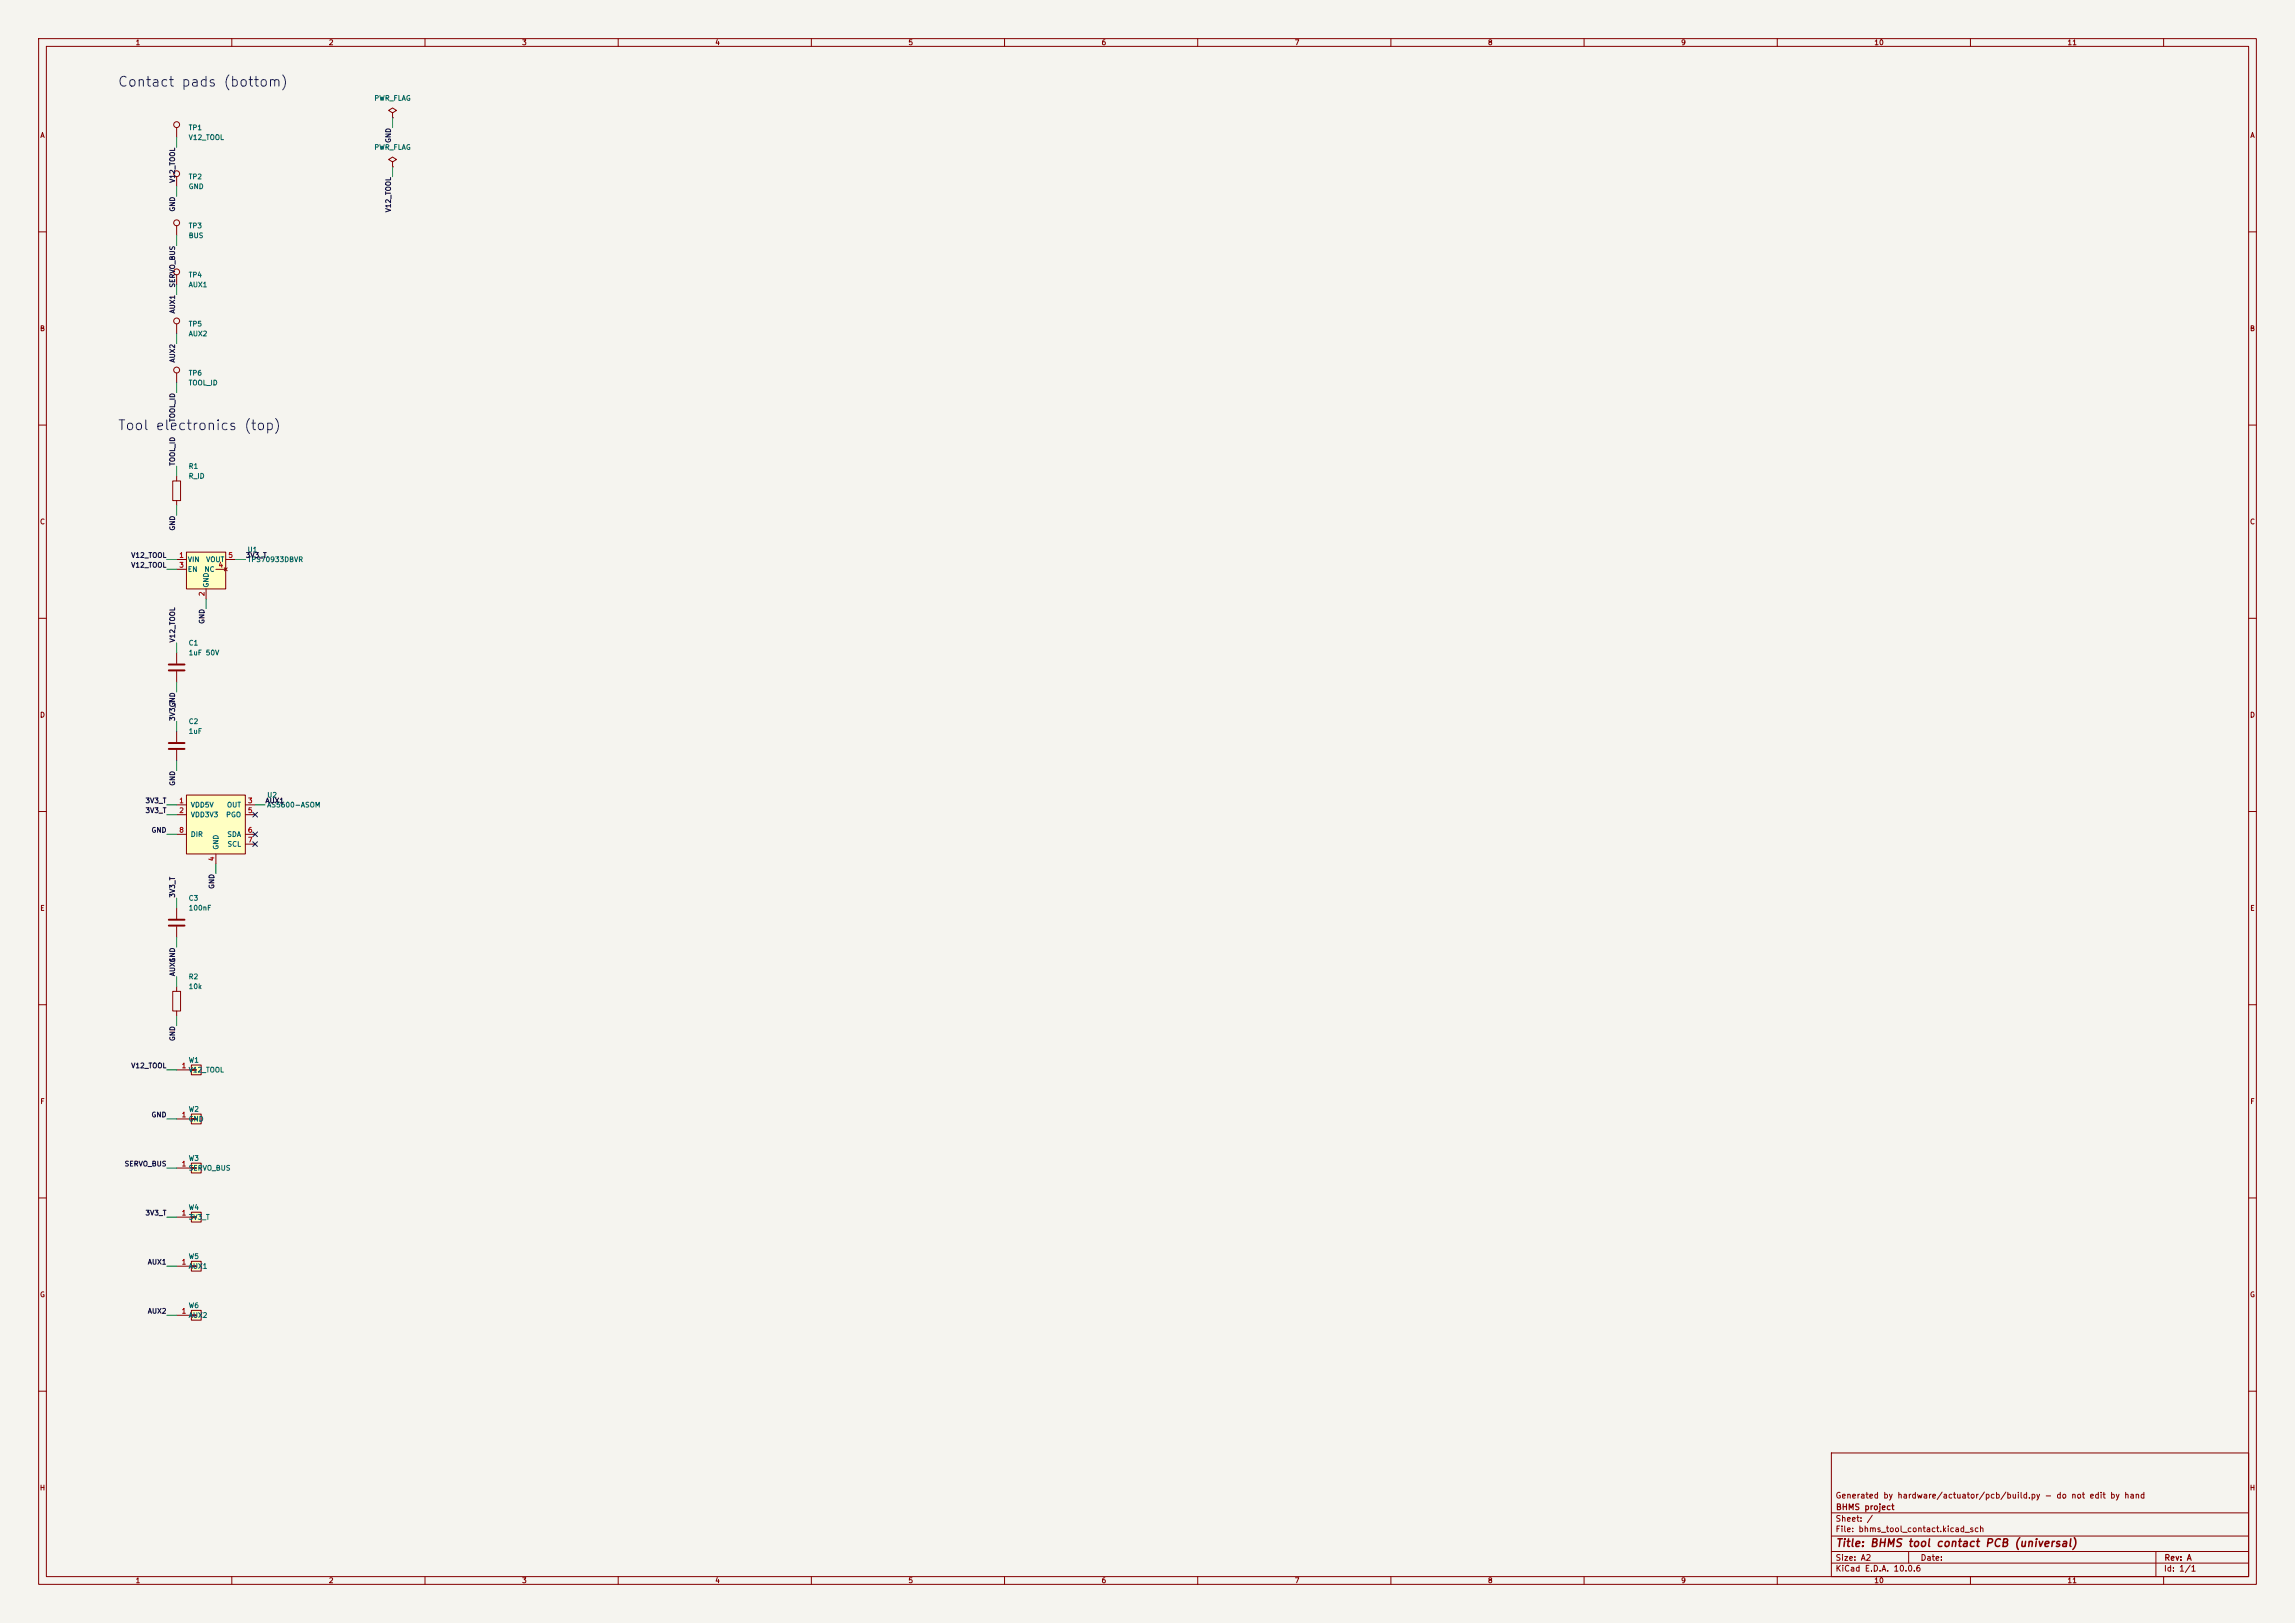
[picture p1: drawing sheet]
<svg xmlns="http://www.w3.org/2000/svg" width="594mm" height="420mm" viewBox="0 0 594 420" stroke-linecap="round" stroke-linejoin="round" font-family="sans-serif">
<defs><g id="words">
<g font-size="2.5" fill="#0000c2">
<text x="30.3" y="23.1">Contact pads (bottom)</text>
<text x="30.3" y="112">Tool electronics (top)</text>
</g>
<text font-size="2" fill="#840000" x="475" y="400.8">Title: BHMS tool contact PCB (universal)</text>
<g font-size="1.5" fill="#840000">
<text x="475" y="388.1">Generated by hardware/actuator/pcb/build.py - do not edit by hand</text>
<text x="475" y="394.1">Sheet: /</text>
<text x="475.1" y="391.1">BHMS project</text>
<text x="475" y="396.8">File: bhms_tool_contact.kicad_sch</text>
<text x="475" y="407">KiCad E.D.A. 10.0.6</text>
<text x="475" y="404.2">Size: A2</text>
<text x="497" y="404.2">Date:</text>
<text x="560" y="407">Id: 1/1</text>
<text x="560.1" y="404.2">Rev: A</text>
</g>
<g font-size="1.3" fill="#840000">
<text x="35" y="12">1</text>
<text x="85" y="12">2</text>
<text x="135" y="12">3</text>
<text x="185" y="12">4</text>
<text x="235" y="12">5</text>
<text x="285" y="12">6</text>
<text x="335" y="12">7</text>
<text x="385" y="12">8</text>
<text x="435" y="12">9</text>
<text x="485" y="12">10</text>
<text x="535" y="12">11</text>
<text x="10.3" y="36">A</text>
<text x="582.3" y="36">A</text>
<text x="10.2" y="86">B</text>
<text x="582.2" y="86">B</text>
<text x="10.2" y="136">C</text>
<text x="582.2" y="136">C</text>
<text x="10.2" y="186">D</text>
<text x="582.2" y="186">D</text>
<text x="10.3" y="236">E</text>
<text x="582.3" y="236">E</text>
<text x="10.3" y="286">F</text>
<text x="582.3" y="286">F</text>
<text x="10.2" y="336">G</text>
<text x="582.2" y="336">G</text>
<text x="10.2" y="386">H</text>
<text x="582.2" y="386">H</text>
<text x="35" y="410">1</text>
<text x="85" y="410">2</text>
<text x="135" y="410">3</text>
<text x="185" y="410">4</text>
<text x="235" y="410">5</text>
<text x="285" y="410">6</text>
<text x="335" y="410">7</text>
<text x="385" y="410">8</text>
<text x="435" y="410">9</text>
<text x="485" y="410">10</text>
<text x="535" y="410">11</text>
</g>
<g font-size="1.3" fill="#006464">
<text x="96.8" y="26.4">PWR_FLAG</text>
<text x="48.7" y="34">TP1</text>
<text x="48.7" y="36.5">V12_TOOL</text>
<text x="96.8" y="39.1">PWR_FLAG</text>
<text x="48.7" y="46.7">TP2</text>
<text x="48.7" y="49.2">GND</text>
<text x="48.7" y="59.4">TP3</text>
<text x="48.7" y="61.9">BUS</text>
<text x="48.7" y="72.1">TP4</text>
<text x="48.7" y="74.6">AUX1</text>
<text x="48.7" y="84.8">TP5</text>
<text x="48.7" y="87.3">AUX2</text>
<text x="48.7" y="97.5">TP6</text>
<text x="48.7" y="100">TOOL_ID</text>
<text x="48.7" y="121.6">R1</text>
<text x="48.7" y="124.2">R_ID</text>
<text x="63.9" y="143.2">U1</text>
<text x="48.5" y="145.7">VIN</text>
<text x="48.5" y="148.3">EN</text>
<text x="52.8" y="148.3">NC</text>
<text x="53.2" y="145.7">VOUT</text>
<text x="63.9" y="145.7">TPS70933DBVR</text>
<text x="54.3" y="152.2" transform="rotate(-90 54.3 152.2)">GND</text>
<text x="48.7" y="167.3">C1</text>
<text x="48.7" y="169.9">1uF 50V</text>
<text x="48.7" y="187.7">C2</text>
<text x="48.7" y="190.2">1uF</text>
<text x="49.2" y="209.2">VDD5V</text>
<text x="58.6" y="209.2">OUT</text>
<text x="69" y="206.7">U2</text>
<text x="69" y="209.2">AS5600-ASOM</text>
<text x="49.2" y="211.8">VDD3V3</text>
<text x="58.4" y="211.8">PGO</text>
<text x="49.2" y="216.9">DIR</text>
<text x="56.8" y="220" transform="rotate(-90 56.8 220)">GND</text>
<text x="58.7" y="216.9">SDA</text>
<text x="58.7" y="219.4">SCL</text>
<text x="48.7" y="233.4">C3</text>
<text x="48.7" y="235.9">100nF</text>
<text x="48.7" y="253.7">R2</text>
<text x="48.7" y="256.2">10k</text>
<text x="48.7" y="275.3">W1</text>
<text x="48.7" y="277.8">V12_TOOL</text>
<text x="48.7" y="288">W2</text>
<text x="48.7" y="290.5">GND</text>
<text x="48.7" y="300.7">W3</text>
<text x="48.7" y="303.2">SERVO_BUS</text>
<text x="48.7" y="313.4">W4</text>
<text x="48.7" y="315.9">3V3_T</text>
<text x="48.7" y="326.1">W5</text>
<text x="48.7" y="328.6">AUX1</text>
<text x="48.7" y="338.8">W6</text>
<text x="48.7" y="341.3">AUX2</text>
</g>
<g font-size="1.3" fill="#0f0f0f">
<text x="101.5" y="37.1" transform="rotate(-90 101.5 37.1)">GND</text>
<text x="45.6" y="47.5" transform="rotate(-90 45.6 47.5)">V12_TOOL</text>
<text x="45.6" y="54.9" transform="rotate(-90 45.6 54.9)">GND</text>
<text x="101.5" y="55.1" transform="rotate(-90 101.5 55.1)">V12_TOOL</text>
<text x="45.6" y="74.6" transform="rotate(-90 45.6 74.6)">SERVO_BUS</text>
<text x="45.6" y="81.3" transform="rotate(-90 45.6 81.3)">AUX1</text>
<text x="45.6" y="94" transform="rotate(-90 45.6 94)">AUX2</text>
<text x="45.6" y="109.3" transform="rotate(-90 45.6 109.3)">TOOL_ID</text>
<text x="45.6" y="120.7" transform="rotate(-90 45.6 120.7)">TOOL_ID</text>
<text x="45.6" y="137.4" transform="rotate(-90 45.6 137.4)">GND</text>
<text x="33.8" y="144.7">V12_TOOL</text>
<text x="33.8" y="147.2">V12_TOOL</text>
<text x="63.5" y="144.7">3V3_T</text>
<text x="53.2" y="161.6" transform="rotate(-90 53.2 161.6)">GND</text>
<text x="45.6" y="166.4" transform="rotate(-90 45.6 166.4)">V12_TOOL</text>
<text x="45.6" y="183.2" transform="rotate(-90 45.6 183.2)">GND</text>
<text x="45.6" y="186.7" transform="rotate(-90 45.6 186.7)">3V3_T</text>
<text x="45.6" y="203.5" transform="rotate(-90 45.6 203.5)">GND</text>
<text x="37.5" y="208.2">3V3_T</text>
<text x="68.6" y="208.2">AUX1</text>
<text x="37.5" y="210.7">3V3_T</text>
<text x="39.1" y="215.8">GND</text>
<text x="45.6" y="232.4" transform="rotate(-90 45.6 232.4)">3V3_T</text>
<text x="55.8" y="230.2" transform="rotate(-90 55.8 230.2)">GND</text>
<text x="45.6" y="249.2" transform="rotate(-90 45.6 249.2)">GND</text>
<text x="45.6" y="252.8" transform="rotate(-90 45.6 252.8)">AUX1</text>
<text x="45.6" y="269.5" transform="rotate(-90 45.6 269.5)">GND</text>
<text x="33.8" y="276.7">V12_TOOL</text>
<text x="39.1" y="289.4">GND</text>
<text x="32.1" y="302.1">SERVO_BUS</text>
<text x="37.5" y="314.8">3V3_T</text>
<text x="38.1" y="327.5">AUX1</text>
<text x="38.1" y="340.2">AUX2</text>
</g>
<g font-size="1.3" fill="#a90000">
<text x="46.3" y="144.6">1</text>
<text x="46.3" y="147.2">3</text>
<text x="56.4" y="147.2">4</text>
<text x="59" y="144.6">5</text>
<text x="53.2" y="154.4" transform="rotate(-90 53.2 154.4)">2</text>
<text x="46.3" y="208.1">1</text>
<text x="64" y="208.1">3</text>
<text x="46.3" y="210.7">2</text>
<text x="46.3" y="215.8">8</text>
<text x="64" y="210.7">5</text>
<text x="64" y="215.8">6</text>
<text x="64" y="218.3">7</text>
<text x="55.7" y="223" transform="rotate(-90 55.7 223)">4</text>
<text x="46.9" y="276.7">1</text>
<text x="46.9" y="289.4">1</text>
<text x="46.9" y="302.1">1</text>
<text x="46.9" y="314.8">1</text>
<text x="46.9" y="327.5">1</text>
<text x="46.9" y="340.2">1</text>
</g>
</g></defs>
<path d="M0 0h594v420h-594z" fill="#f5f4ef" stroke="#f5f4ef" stroke-width=".26"/>
<g fill="none" stroke="#840000" stroke-width=".26">
<path d="M10 10h574v400h-574zM12 12h570v396h-570zM60 10v2M110 10v2M160 10v2M210 10v2M260 10v2M310 10v2M360 10v2M410 10v2M460 10v2M510 10v2"/>
<path d="M560 10v2M10 60h2M582 60h2M10 110h2M582 110h2M10 160h2M582 160h2M10 210h2M582 210h2M10 260h2M582 260h2M10 310h2"/>
<path d="M582 310h2M10 360h2M474 376h108v32h-108zM582 360h2M474 397.5h108M474 391.5h108M60 408v2M110 408v2M160 408v2M210 408v2M260 408v2M310 408v2"/>
<path d="M360 408v2M410 408v2M460 408v2M474 404.5h108M474 401.5h108M494 401.5v3M510 408v2M558 401.5v6.5M560 408v2"/>
</g>
<path d="M49.5 326.4h2.6v2.5h-2.6z" fill="#ffffc2"/>
<path d="M45.7 189.2v2.8M45.7 194.1v2.8M45.7 327.7h3.8M49.5 326.4h2.6v2.5h-2.6zM49.5 327.5h1.3v.3h-1.3z" fill="none" stroke="#840000" stroke-width=".26"/>
<path d="M43.7 192.3h4.1M43.7 193.8h4.1" fill="none" stroke="#840000" stroke-width=".51"/>
<path d="M48.3 205.7h15.2v15.3h-15.2z" fill="#ffffc2"/>
<path d="M45.7 208.3h2.6M45.7 210.8h2.6M45.7 215.9h2.6M48.3 205.7h15.2v15.3h-15.2zM63.5 208.3h2.5M63.5 210.8h2.5M63.5 215.9h2.5M63.5 218.4h2.5M55.9 221v2.5" fill="none" stroke="#840000" stroke-width=".26"/>
<path d="M48.3 142.9h10.1v9.5h-10.1z" fill="#ffffc2"/>
<g fill="none" stroke="#840000" stroke-width=".26">
<path d="M45.7 71.1v2.6M45.7 83.8v2.6M45.7 96.5v2.6M44.7 124.5h2v5h-2zM45.7 123.2v1.3M45.7 129.5v1.3M45.7 144.8h2.6M45.7 147.3h2.6M48.3 142.9h10.1v9.5h-10.1zM53.3 152.4v2.5M55.9 147.3h2.5M58 146.9l.8 .8"/>
<path d="M58.4 144.8h2.6M58.8 146.9l-.8 .8M45.7 168.9v2.8M45.7 173.7v2.8M45.7 235v2.7M45.7 239.8v2.8M44.7 256.5h2v5.1h-2zM45.7 255.3v1.2M45.7 261.6v1.3"/>
<circle cx="45.7" cy="70.4" r=".76"/>
<circle cx="45.7" cy="95.8" r=".76"/>
<circle cx="45.7" cy="83.1" r=".76"/>
</g>
<path d="M43.7 172h4.1M43.7 173.5h4.1M43.7 238h4.1M43.7 239.5h4.1" fill="none" stroke="#840000" stroke-width=".51"/>
<path d="M49.5 339.1h2.6v2.5h-2.6z" fill="#ffffc2"/>
<g fill="none" stroke="#840000" stroke-width=".26">
<path d="M101.6 29.2l1-.6-1-.7-1 .7 1 .6v1.3M101.6 30.5h.1M45.7 45.7v2.6M45.7 58.4v2.6M49.5 339.1h2.6v2.5h-2.6zM45.7 340.4h3.8M49.5 340.2h1.3v.3h-1.3z"/>
<circle cx="45.7" cy="45" r=".76"/>
<circle cx="45.7" cy="57.7" r=".76"/>
</g>
<path d="M49.5 288.3h2.6v2.5h-2.6z" fill="#ffffc2"/>
<path d="M101.6 41.9l1-.6-1-.7-1 .7 1 .6v1.3M101.6 43.2h.1M45.7 289.6h3.8M49.5 288.3h2.6v2.5h-2.6zM49.5 289.4h1.3v.3h-1.3z" fill="none" stroke="#840000" stroke-width=".26"/>
<path d="M49.5 301h2.6v2.5h-2.6z" fill="#ffffc2"/>
<g fill="none" stroke="#840000" stroke-width=".26">
<path d="M45.7 33v2.6M45.7 302.3h3.8M49.5 301h2.6v2.5h-2.6zM49.5 302.1h1.3v.3h-1.3z"/>
<circle cx="45.7" cy="32.3" r=".76"/>
</g>
<path d="M49.5 275.6h2.6v2.5h-2.6z" fill="#ffffc2"/>
<path d="M45.7 276.9h3.8M49.5 275.6h2.6v2.5h-2.6zM49.5 276.7h1.3v.3h-1.3z" fill="none" stroke="#840000" stroke-width=".26"/>
<path d="M49.5 313.7h2.6v2.5h-2.6z" fill="#ffffc2"/>
<path d="M45.7 315h3.8M49.5 313.7h2.6v2.5h-2.6zM49.5 314.8h1.3v.3h-1.3z" fill="none" stroke="#840000" stroke-width=".26"/>
<g fill="none" stroke="#009600" stroke-width=".26">
<path d="M45.7 35.6v2.5M101.6 30.5v2.5M45.7 48.3v2.5M101.6 43.2v2.5M45.7 61v2.5M45.7 73.7v2.5M45.7 86.4v2.5M45.7 99.1v2.5M45.7 120.7v2.5M45.7 130.8v2.6M43.2 144.8h2.5M43.2 147.3h2.5"/>
<path d="M53.3 154.9v2.6M61 144.8h2.5M45.7 166.4v2.5M45.7 176.5v2.6M45.7 186.7v2.5M45.7 196.9v2.5M43.2 208.3h2.5M43.2 210.8h2.5M43.2 215.9h2.5M66 208.3h2.6M45.7 232.4v2.6M55.9 223.5v2.6"/>
<path d="M45.7 242.6v2.5M45.7 252.7v2.6M43.2 276.9h2.5M45.7 262.9v2.5M43.2 289.6h2.5M43.2 315h2.5M43.2 302.3h2.5M43.2 327.7h2.5M43.2 340.4h2.5"/>
</g>
<path d="M65.4 215.3l1.2 1.2M65.4 210.2l1.2 1.2M65.4 217.8l1.2 1.2M66.6 215.3l-1.2 1.2M66.6 210.2l-1.2 1.2M66.6 217.8l-1.2 1.2" fill="none" stroke="#000084" stroke-width=".26"/>
<use href="#words"/>
</svg>
